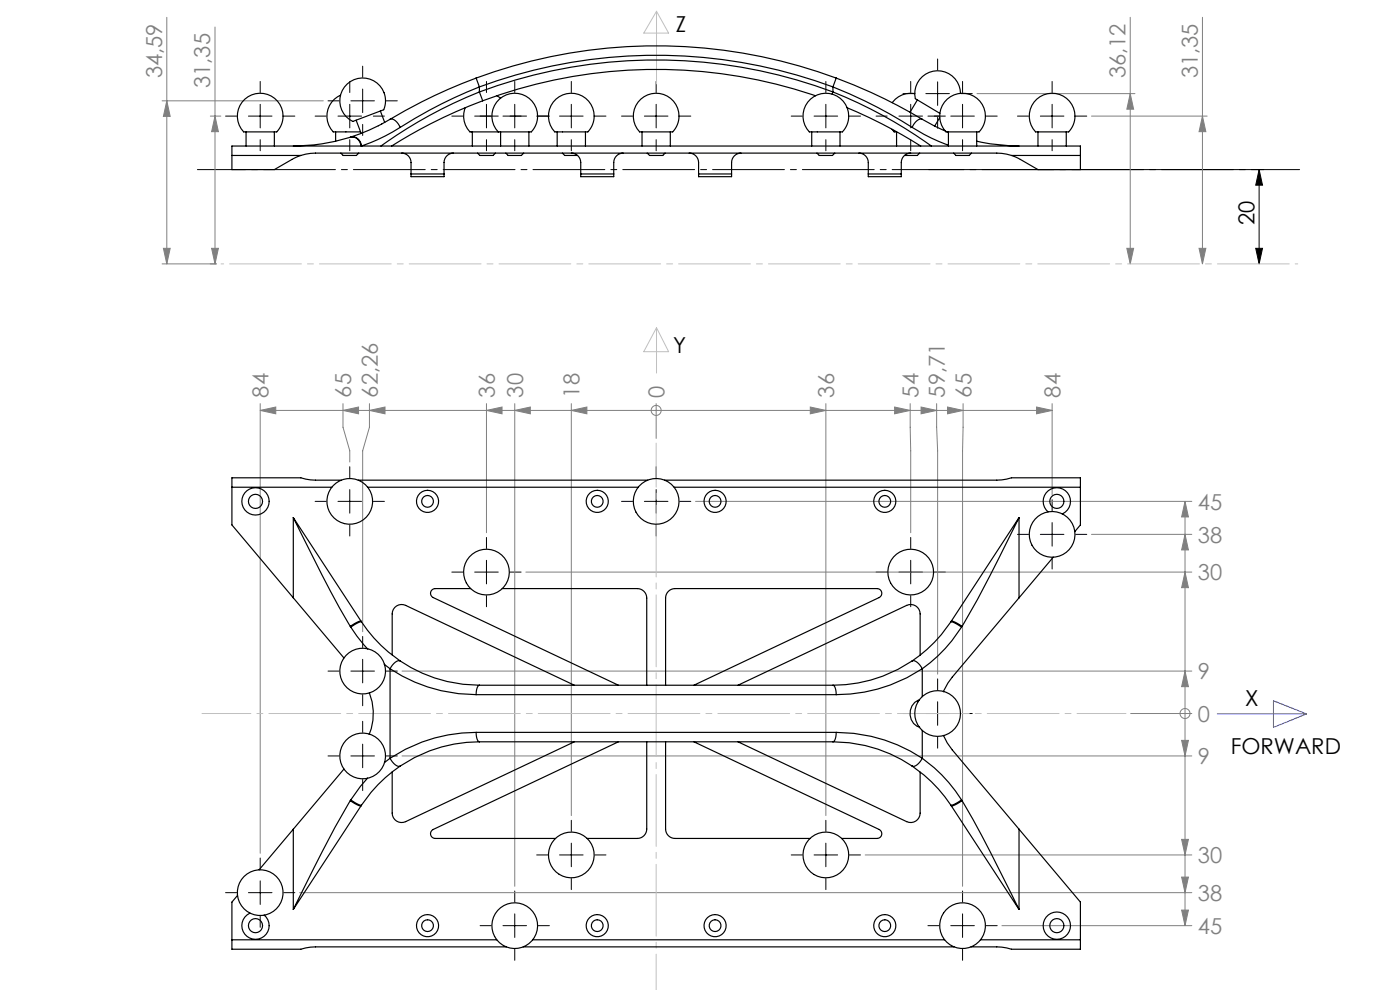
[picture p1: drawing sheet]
<svg xmlns="http://www.w3.org/2000/svg" width="297mm" height="210mm" viewBox="0 0 297 210" stroke-linecap="round" stroke-linejoin="round" font-family="sans-serif">
<defs><g id="words">
<g font-size="4.7">
<text x="143.4" y="6.9">Z</text>
<text x="266.1" y="47.8" transform="rotate(-90 266.1 47.8)">20</text>
<text x="142.8" y="74.9">Y</text>
<text x="264.1" y="149.8">X</text>
<text x="261.1" y="159.9">FORWARD</text>
</g>
<g font-size="4.7" fill="#808080">
<text x="34.4" y="16.6" transform="rotate(-90 34.4 16.6)">34,59</text>
<text x="238.8" y="16.6" transform="rotate(-90 238.8 16.6)">36,12</text>
<text x="254.1" y="16.6" transform="rotate(-90 254.1 16.6)">31,35</text>
<text x="44.6" y="18.7" transform="rotate(-90 44.6 18.7)">31,35</text>
<text x="57" y="84.3" transform="rotate(-90 57 84.3)">84</text>
<text x="74.5" y="84.3" transform="rotate(-90 74.5 84.3)">65</text>
<text x="80.1" y="84.3" transform="rotate(-90 80.1 84.3)">62,26</text>
<text x="105" y="84.3" transform="rotate(-90 105 84.3)">36</text>
<text x="111" y="84.3" transform="rotate(-90 111 84.3)">30</text>
<text x="123" y="84.3" transform="rotate(-90 123 84.3)">18</text>
<text x="141" y="84.3" transform="rotate(-90 141 84.3)">0</text>
<text x="177" y="84.3" transform="rotate(-90 177 84.3)">36</text>
<text x="194.9" y="84.3" transform="rotate(-90 194.9 84.3)">54</text>
<text x="200.5" y="84.3" transform="rotate(-90 200.5 84.3)">59,71</text>
<text x="206.1" y="84.3" transform="rotate(-90 206.1 84.3)">65</text>
<text x="225" y="84.3" transform="rotate(-90 225 84.3)">84</text>
<text x="254.1" y="108.1">45</text>
<text x="254.1" y="115.1">38</text>
<text x="254.1" y="123.1">30</text>
<text x="254.1" y="144.1">9</text>
<text x="254.1" y="153.1">0</text>
<text x="254.1" y="162.1">9</text>
<text x="254.1" y="183.1">30</text>
<text x="254.1" y="191.1">38</text>
<text x="254.1" y="198.1">45</text>
</g>
</g></defs>
<g fill="none" stroke="#000" stroke-width=".21">
<path d="M76.9 18.9v5M196.4 19.9h5M198.9 17.4v5M52.7 24.6h5M55.2 22.1v5M71.7 24.6h5M74.2 22.1v5M74.4 21.4h5M100.7 24.6h5M103.2 22.1v5M106.7 24.6h5M109.2 22.1v5"/>
<path d="M118.7 24.6h5M121.2 22.1v5M136.7 24.6h5M139.2 22.1v5M172.7 24.6h5M175.2 22.1v5M190.7 24.6h5M193.2 22.1v5M197 36h71.1M201.7 24.6h5M204.2 22.1v5M220.7 24.6h5"/>
<path d="M223.2 22.1v5M267.1 36l.7 3.3h-1.4zM267.1 36v20M266.4 52.7h1.4l-.7 3.3zM71.7 106.4h5M74.2 103.9v5M103.2 118.9v5M136.7 106.4h5M139.2 103.9v5M193.2 118.9v5M220.7 113.4h5M223.2 110.9v5"/>
<path d="M76.9 139.9v5M100.7 121.4h5M190.7 121.4h5M74.4 142.4h5M76.9 157.9v5M196.4 151.4h5M198.9 148.9v5M74.4 160.4h5M121.2 178.9v5M175.2 178.9v5M52.7 189.4h5M55.2 186.9v5"/>
<path d="M106.7 196.4h5M109.2 193.9v5M118.7 181.4h5M172.7 181.4h5M201.7 196.4h5M204.2 193.9v5"/>
</g>
<g fill="none" stroke="#808080" stroke-width=".21">
<path d="M35.4 3.7v52.3M45.6 5.7v50.3M207.3 19.9h33.5M239.8 19.9l.7 3.3h-1.4zM239.8 3.7v52.3M255.1 3.7v52.3M34.4 21.4h34.2M35.4 21.4l.7 3.3h-1.4zM44.6 24.6h2.3M45.6 24.6l.7 3.3h-1.4zM231.6 24.6h24.5M255.1 24.6l.7 3.3h-1.4z"/>
<path d="M34.4 56h11.5M34.7 52.7h1.4l-.7 3.3zM44.9 52.7h1.4l-.7 3.3zM239.1 52.7h1.4l-.7 3.3zM254.4 52.7h1.4l-.7 3.3zM55.2 87.1l3.3-.8v1.5zM55.2 87.1h168M55.2 85.6v95.4M72.8 85.6v5l1.4 5v2.4M72.8 87.1l3.3-.8v1.5zM78.4 87.1l3.3-.8v1.5zM78.4 85.6v5l-1.5 5v38.4"/>
<path d="M103.2 87.1l3.3-.8v1.5zM103.2 85.6v27.4M109.2 87.1l3.3-.8v1.5zM109.2 85.6v102.4M121.2 85.6v87.4M121.2 87.1l3.3-.8v1.5zM139.2 87.1h.1M139.2 85.6v7.4M171.9 86.3l3.3 .8-3.3 .7zM175.2 85.6v87.4M189.8 86.3l3.3 .8-3.3 .7zM193.1 85.6l.1 27.4"/>
<path d="M195.4 86.3l3.3 .8-3.3 .7zM198.7 85.6l.2 10v47.4M201 86.3l3.3 .8-3.3 .7zM204.3 85.6l-.1 102.4M219.9 86.3l3.3 .8-3.3 .7zM223.2 85.6v19.4M147.6 106.4h105.2M231.6 113.4h21.2M251.4 113.4l.7 3.3h-1.4zM251.4 106.4l.7 3.3h-1.4zM251.4 106.4v90M111.6 121.4h141.2"/>
<path d="M251.4 121.4l.7 3.3h-1.4zM85.3 142.4h167.5M239.9 151.4h12.9M250.7 157.1h1.4l-.7 3.3zM251.4 142.4l.7 3.3h-1.4zM251.4 151.4h.1M85.3 160.4h167.5M250.7 178.1h1.4l-.7 3.3zM63.6 189.4h189.2M183.6 181.4h69.2M212.6 196.4h40.2M250.7 193.1h1.4l-.7 3.3z"/>
<path d="M250.7 186.1h1.4l-.7 3.3z"/>
<circle cx="139.2" cy="87.1" r="1.06"/>
<circle cx="251.4" cy="151.4" r="1.06"/>
</g>
<g fill="none" stroke="#000" stroke-width=".21" stroke-dasharray="15.2 1.3 1.3 1.3">
<path d="M55.2 19.6v-2.3M74.2 19.6v-2.3M76.9 16.4v-2.4M103.2 19.6v-2.3M109.2 19.6v-2.3M121.2 19.6v-2.3M139.2 19.6v-2.3M175.2 19.6v-2.3M193.2 19.6v-2.3M193.9 19.9h-2.3M198.9 14.9v-2.4M203.9 19.9h2.4"/>
<path d="M204.2 19.6v-2.3M223.2 19.6v-2.3M50.2 24.6h-2.3M55.2 29.6v2.4M60.2 24.6h2.4M69.2 24.6h-2.3M71.9 21.4h-2.3M74.2 29.6v2.4M76.9 26.4v2.3M79.2 24.6h2.4M81.9 21.4h2.4M98.2 24.6h-2.3"/>
<path d="M103.2 29.6v2.4M104.2 24.6h-2.3M108.2 24.6h2.4M109.2 29.6v2.4M114.2 24.6h2.4M116.2 24.6h-2.3M121.2 29.6v2.4M126.2 24.6h2.4M134.2 24.6h-2.3M139.2 29.6v2.4M144.2 24.6h2.4M170.2 24.6h-2.3"/>
<path d="M175.2 29.6v2.4M180.2 24.6h2.4M188.2 24.6h-2.3M193.2 29.6v2.4M198.2 24.6h2.4M198.9 24.9v2.3M199.2 24.6h-2.3M204.2 29.6v2.4M209.2 24.6h2.4M218.2 24.6h-2.3M223.2 29.6v2.4M228.2 24.6h2.4"/>
<path d="M69.2 106.4h-2.3M74.2 101.4v-2.4M74.2 111.4v2.3M79.2 106.4h2.4M103.2 116.4v-2.4M134.2 106.4h-2.3M139.2 101.4v-2.4M139.2 111.4v2.3M144.2 106.4h2.4M193.2 116.4v-2.4M218.2 113.4h-2.3M223.2 108.4v-2.4"/>
<path d="M223.2 118.4v2.3M228.2 113.4h2.4M76.9 137.4v-2.4M98.2 121.4h-2.3M103.2 126.4v2.3M108.2 121.4h2.4M188.2 121.4h-2.3M193.2 126.4v2.3M198.2 121.4h2.4M71.9 142.4h-2.3M76.9 155.4v-2.4M76.9 147.4v2.3"/>
<path d="M81.9 142.4h2.4M193.9 151.4h-2.3M198.9 146.4v-2.4M198.9 156.4v2.3M203.9 151.4h2.4M71.9 160.4h-2.3M76.9 165.4v2.3M81.9 160.4h2.4M121.2 176.4v-2.4M175.2 176.4v-2.4M50.2 189.4h-2.3M55.2 184.4v-2.4"/>
<path d="M55.2 194.4v2.3M60.2 189.4h2.4M104.2 196.4h-2.3M109.2 191.4v-2.4M114.2 196.4h2.4M116.2 181.4h-2.3M121.2 186.4v2.3M126.2 181.4h2.4M170.2 181.4h-2.3M175.2 186.4v2.3M180.2 181.4h2.4M199.2 196.4h-2.3"/>
<path d="M204.2 191.4v-2.4M209.2 196.4h2.4M109.2 201.4v2.3M204.2 201.4v2.3"/>
</g>
<path d="M41.9 36h233.8" fill="none" stroke="#000" stroke-width=".21" stroke-dasharray="15.2 1.3 1.3 1.3" stroke-dashoffset="5"/>
<path d="M139.2 94v116.1" fill="none" stroke="#c0c0c0" stroke-width=".21" stroke-dasharray="15.2 1.3 1.3 1.3" stroke-dashoffset="5.9"/>
<path d="M42.9 151.4h196" fill="none" stroke="#c0c0c0" stroke-width=".21" stroke-dasharray="15.2 1.3 1.3 1.3" stroke-dashoffset="4.9"/>
<path d="M46.9 56h228.4" fill="none" stroke="#c0c0c0" stroke-width=".21" stroke-dasharray="15.2 1.3 1.3 1.3" stroke-dashoffset="-1.8"/>
<path d="M139.3 2.4v15.4M139.3 2.4l2.5 4.6h-5.2zM139.3 69.5v9.6M139.3 69.5l2.5 5.1h-5.2z" fill="none" stroke="#c0c0c0" stroke-width=".21"/>
<path d="M258.2 151.4h19M270.2 148.7l7 2.7-7 2.9z" fill="none" stroke="#00f" stroke-width=".21"/>
<path d="M266.4 52.7h1.4l-.7 3.3zM267.1 36l.7 3.3h-1.4z" fill="#000"/>
<g fill="#808080">
<path d="M250.7 178.1h1.4l-.7 3.3zM250.7 193.1h1.4l-.7 3.3zM250.7 186.1h1.4l-.7 3.3zM251.4 121.4l.7 3.3h-1.4zM251.4 113.4l.7 3.3h-1.4zM251.4 106.4l.7 3.3h-1.4zM251.4 142.4l.7 3.3h-1.4zM250.7 157.1h1.4l-.7 3.3z"/>
<path d="M34.7 52.7h1.4l-.7 3.3zM35.4 21.4l.7 3.3h-1.4zM239.1 52.7h1.4l-.7 3.3zM239.8 19.9l.7 3.3h-1.4z"/>
<path d="M121.2 87.1l3.3-.8v1.5zM171.9 86.3l3.3 .8-3.3 .7zM189.8 86.3l3.3 .8-3.3 .7zM219.9 86.3l3.3 .8-3.3 .7zM195.4 86.3l3.3 .8-3.3 .7zM201 86.3l3.3 .8-3.3 .7zM103.2 87.1l3.3-.8v1.5zM72.8 87.1l3.3-.8v1.5zM78.4 87.1l3.3-.8v1.5zM55.2 87.1l3.3-.8v1.5zM109.2 87.1l3.3-.8v1.5zM255.1 24.6l.7 3.3h-1.4zM254.4 52.7h1.4l-.7 3.3zM45.6 24.6l.7 3.3h-1.4zM44.9 52.7h1.4l-.7 3.3z"/>
</g>
<g fill="none" stroke="#000" stroke-width=".25">
<path d="M73.7 17.8a4.8 4.8 0 0 1 6-.4 4.8 4.8 0 0 1 1.7 5.9l-6.5 2.4a4.8 4.8 0 0 1-1.2-7.9zM101 16.6a110 110 0 0 0-18.3 8.7M101 16.6l.7 1.8M101 16.6a110 110 0 0 1 76.4 0M101.7 19.5a98.1 98.1 0 0 0-20.9 11.5M101.7 18.4a98.6 98.6 0 0 0-16.8 8.6M101.7 19.5l.7 1.9M101.7 19.5a107 107 0 0 1 75 0M101.7 18.4a108 108 0 0 1 75 0M101.7 18.4v1.1M176.7 18.4a98.7 98.7 0 0 1 16.8 8.6M176.7 19.5a98.2 98.2 0 0 1 20.9 11.5"/>
<path d="M176.7 19.5l-.2 .5M176.7 18.4v1.1M177.4 16.6a110.1 110.1 0 0 1 18.3 8.7M177.4 16.6l-.7 1.8M194.1 19.9a4.8 4.8 0 0 0-4.8 1.9M203.8 19.8a4.8 4.8 0 0 0-5.5-4.8 4.8 4.8 0 0 0-4.1 6l5.2 3M49.2 33h14.6M51.9 21a4.8 4.8 0 0 1 6.8 .2 4.8 4.8 0 0 1-.1 6.8h-6.8a4.6 4.6 0 0 1 .1-7zM52.2 28v3M58.2 28v3M63.8 33l-1.6 .7-4 2.3h-9v-5h180v5h-9l-4-2.3-1.6-.7M63.8 33l2.1-.5h1h144.6h1l2.1 .5"/>
<path d="M71.2 28v2M72.2 20.2a4.8 4.8 0 0 0-1.5 7.8h5.8M72.3 32.5l.5 .5h2.8l.5-.5M74.3 29.1a1.94 1.94 0 0 1 2.3 1.9M74.3 29.1a40 40 0 0 1-12.1 1.9M74.4 29.1h-.1M75.6 25.5l1 2.8M80.7 23.5l.9 2.5M82.7 25.3a2.14 2.14 0 0 1 2.2 1.7M82.7 25.3l-4.4 2.3-3.9 1.5M84.9 27l-1.6 1a38.1 38.1 0 0 1-6.6 3 1.95 1.95 0 0 0-2.3-1.9M85.2 32.5a2 2 0 0 1 2 2v3h7v-3a2 2 0 0 1 2-2"/>
<path d="M87.2 36.9h7M98.7 22.9a4.5 4.5 0 0 0 1.1 5.1h5.9M100.2 28v3M101.3 32.5l.5 .5h2.8l.5-.5M102.4 21.4a105 105 0 0 0-19.3 9.6M105.4 20.3l.8 .5M105.9 21a4.8 4.8 0 0 1 6.8 .2 4.8 4.8 0 0 1-.1 6.8h-6.8a4.6 4.6 0 0 1 .1-7zM106.2 28v3M107.3 32.5l.5 .5h2.8l.5-.5M112.2 28v3M117.9 21a4.8 4.8 0 0 1 6.8 .2 4.8 4.8 0 0 1 0 6.8h-6.9a4.8 4.8 0 0 1 .1-7zM118.2 28v3"/>
<path d="M119.3 32.5l.5 .5h2.7M121.2 32.5a2 2 0 0 1 2 2v3h7v-3a2 2 0 0 1 2-2M123.2 36.9h7M124.2 28v3M135.9 21a4.8 4.8 0 0 1 6.8 .2 4.8 4.8 0 0 1-.1 6.8h-6.8a4.6 4.6 0 0 1 .1-7zM136.2 28v3M137.3 32.5l.5 .5h2.8l.5-.5M142.2 28v3M146.2 32.5a2 2 0 0 1 2 2v3h7v-3a2 2 0 0 1 2-2M148.2 36.9h7M171.9 21a4.8 4.8 0 0 1 6.8 .2 4.8 4.8 0 0 1-.1 6.8h-6.8a4.7 4.7 0 0 1 .1-7zM172.2 28v3"/>
<path d="M173 20.3a105 105 0 0 0-70.6 1.1M173.3 32.5l.5 .5h2.8l.5-.5M178.2 28v3M179.7 22.8l7.4 3.5 4.3 2.3 3.9 2.4M182.2 32.5a2 2 0 0 1 2 2v3h7v-3a2 2 0 0 1 2-2M184.2 36.9h7M189.2 27.4l.5 .6h.4M190.2 28v3M193.5 27a37.8 37.8 0 0 0 7.7 3.8M194.6 21.2l-1.5 2.6M195.1 32.5l-.5 .5h-2.7M195.7 25.3a2.14 2.14 0 0 0-2.2 1.7"/>
<path d="M195.7 25.3l4.9 2.5M199.4 25l-1.1 1.8M200.9 21a4.8 4.8 0 0 1 6.8 .2 4.8 4.8 0 0 1-.1 6.8h-6.8a4.7 4.7 0 0 1 .1-7zM201 28l.2 .1M201.2 28v3M202.3 32.5l.5 .5h2.8l.5-.5M207.2 29.9a38.7 38.7 0 0 0 9 1.1M207.2 28v3M214.6 33h14.6M219.9 21a4.8 4.8 0 0 1 6.8 .2 4.8 4.8 0 0 1-.1 6.8h-6.8a4.6 4.6 0 0 1 .1-7zM220.2 28v3M226.2 28v3"/>
<path d="M49.2 103.4h21.2M62.2 109.8l1.8 3.6a250.4 250.4 0 0 0 10.3 19.5M62.2 109.8v17M62.2 109.8l14.4 22M72.4 101.9l-6.5-.1-2.1-.4h-14.6v10l13 15.4M76 101.9h61.4M78 103.4h57.4M141 101.9h70.5l2.1-.3 1-.2h14.6v10l-1.2 1.4M143 103.4h86.2M216.2 109.8l-.8 1.5a312.9 312.9 0 0 1-11.3 21.6M216.2 109.8v17M216.2 109.8l-14.4 22"/>
<path d="M222.3 108.6a2.9 2.9 0 0 1 0-4.4 2.9 2.9 0 0 1 4.3 .6 2.9 2.9 0 0 1-1.2 4.2M223.4 118.2l-7.2 8.6M62.2 126.8l10.8 12.8M74.3 132.9l.1 .1M74.4 133l1.3 1.9 2.3 2.8M76.6 131.8a4.4 4.4 0 0 0-2.3 1.1M76.6 131.8l.1 .1M76.7 131.9a4.2 4.2 0 0 0-2.3 1.1M76.7 131.9a30 30 0 0 0 8.2 8.3M83.2 138.9v-8.7a2 2 0 0 1 2.9-1.8l35.7 17M99.8 124.9h-7.5a1 1 0 0 0-.9 .7 1 1 0 0 0 .5 1.2l39.3 18.6M106.6 124.9h28.6a2 2 0 0 1 2 2v18.5"/>
<path d="M195.2 139v-8.8a2 2 0 0 0-2.9-1.8l-35.7 17M201.7 131.9a4.2 4.2 0 0 1 2.3 1.1M201.7 131.9a30 30 0 0 1-8.2 8.3M201.8 131.8a4.4 4.4 0 0 1 2.3 1.1M201.8 131.8l-.1 .1M204 133a31.3 31.3 0 0 1-8.3 8.9M204.1 132.9l-.1 .1M216.2 126.8l-12.2 14.5a16.4 16.4 0 0 0-3.9 5.4M78.4 147a11.7 11.7 0 0 1-.1 8.8M81.5 140.9l1.2 1M82.7 141.9a33 33 0 0 0 18.3 5.5M82.7 141.9v18.9"/>
<path d="M84.9 140.2a2.25 2.25 0 0 0-2.2 1.7M84.9 140.2a30 30 0 0 0 16.8 5.2M101 155.4h76.4M101 155.4a2.01 2.01 0 0 0 .7 2M101 147.4h76.4M101 155.4a33 33 0 0 0-18.3 5.4M101.7 157.4h75M101.7 145.4a2.01 2.01 0 0 0-.7 2M101.7 145.4h75M101.7 157.4a30 30 0 0 0-16.8 5.1M121.8 157.4l-35.7 16.9a2 2 0 0 1-2.9-1.8v-8.8M131.2 157.4l-39.3 18.5a1 1 0 0 0-.5 1.2 1 1 0 0 0 .9 .8h25.5"/>
<path d="M137.2 157.4v18.5a2 2 0 0 1-2 2h-10.6M141.2 157.4v18.5a2 2 0 0 0 2 2h28.6M141.2 145.4v-18.5a2 2 0 0 1 2-2h42.9a1 1 0 0 1 .9 .7 1 1 0 0 1-.5 1.2l-39.3 18.6M147.2 157.4l39.3 18.5a1 1 0 0 1 .5 1.2 1 1 0 0 1-.9 .8h-7.5M156.6 157.4l35.7 16.9a2 2 0 0 0 2.9-1.8v-8.7M176.7 145.4a2.01 2.01 0 0 1 .7 2M176.7 157.4a30 30 0 0 1 16.8 5.1M177.4 155.4a2.01 2.01 0 0 1-.7 2M177.4 155.4a33 33 0 0 1 18.3 5.4M193.5 140.2a30 30 0 0 1-16.8 5.2M193.5 140.2a2.25 2.25 0 0 1 2.2 1.7M195 148.5a3.1 3.1 0 0 0-2 2.9 3.1 3.1 0 0 0 2.1 2.8"/>
<path d="M195.7 141.9a33 33 0 0 1-18.3 5.5M195.7 141.9v5.9M195.7 154.9v5.9M200.1 156l.8 1.6 1.1 1.5 14.2 16.8M62.2 175.9v17M62.2 175.9l-7.2 8.6M73 163.1l-10.8 12.8M74.3 169.8a328.5 328.5 0 0 0-12.1 23.1M74.3 169.8a4.4 4.4 0 0 0 2.3 1.1M74.4 169.7a4.2 4.2 0 0 0 2.3 1.1M74.4 169.7l-.1 .1M76.6 170.9l-14.4 22"/>
<path d="M76.7 170.8l-.1 .1M78 165.1l-1.5 1.7-2.1 2.9M82.7 160.8a2.25 2.25 0 0 0 2.2 1.7M82.7 160.8l-1.1 .9M84.9 162.5a30 30 0 0 0-8.2 8.3M193.5 162.5a30 30 0 0 1 8.2 8.3M195.7 160.8a2.25 2.25 0 0 1-2.2 1.7M195.7 160.8a31.3 31.3 0 0 1 8.3 8.9M201.7 170.8l.1 .1M201.8 170.9l14.4 22M204 169.7l.1 .1M204 169.7a4.2 4.2 0 0 1-2.3 1.1"/>
<path d="M204.1 169.8l.3 .6a342.2 342.2 0 0 1 11.8 22.5M204.1 169.8a4.4 4.4 0 0 1-2.3 1.1M216.2 175.9l13 15.5v10h-14.6l-2.1-.5h-6.5M216.2 175.9v17M49.2 199.4h56.2M50.4 189.9l-1.2 1.5v10h14.6l1-.3 2.1-.2h40.5M53 193.7a2.9 2.9 0 0 0-1.2 4.2 2.9 2.9 0 0 0 4.3 .6 2.9 2.9 0 0 0 0-4.4M113 199.4h87.4M208 199.4h21.2M111 200.9h91.4"/>
<circle cx="54.2" cy="106.4" r="2.9"/>
<circle cx="54.2" cy="106.4" r="1.5"/>
<circle cx="74.2" cy="106.4" r="4.9"/>
<circle cx="90.7" cy="106.4" r="2.35"/>
<circle cx="90.7" cy="106.4" r="1.25"/>
<circle cx="126.7" cy="106.4" r="2.35"/>
<circle cx="126.7" cy="106.4" r="1.25"/>
<circle cx="139.2" cy="106.4" r="4.9"/>
<circle cx="151.7" cy="106.4" r="1.25"/>
<circle cx="151.7" cy="106.4" r="2.35"/>
<circle cx="187.7" cy="106.4" r="2.35"/>
<circle cx="187.7" cy="106.4" r="1.25"/>
<circle cx="223.2" cy="113.4" r="4.9"/>
<circle cx="224.2" cy="106.4" r="1.5"/>
<circle cx="103.2" cy="121.4" r="4.9"/>
<circle cx="193.2" cy="121.4" r="4.9"/>
<circle cx="76.9" cy="142.4" r="4.9"/>
<circle cx="198.9" cy="151.4" r="4.9"/>
<circle cx="76.9" cy="160.4" r="4.8"/>
<circle cx="54.2" cy="196.4" r="1.5"/>
<circle cx="55.2" cy="189.4" r="4.8"/>
<circle cx="90.7" cy="196.4" r="2.35"/>
<circle cx="90.7" cy="196.4" r="1.25"/>
<circle cx="109.2" cy="196.4" r="4.9"/>
<circle cx="121.2" cy="181.4" r="4.9"/>
<circle cx="126.7" cy="196.4" r="2.35"/>
<circle cx="126.7" cy="196.4" r="1.25"/>
<circle cx="151.7" cy="196.4" r="1.25"/>
<circle cx="151.7" cy="196.4" r="2.35"/>
<circle cx="175.2" cy="181.4" r="4.9"/>
<circle cx="187.7" cy="196.4" r="2.35"/>
<circle cx="187.7" cy="196.4" r="1.25"/>
<circle cx="204.2" cy="196.4" r="4.9"/>
<circle cx="224.2" cy="196.4" r="2.9"/>
<circle cx="224.2" cy="196.4" r="1.5"/>
</g>
<use href="#words"/>
</svg>
